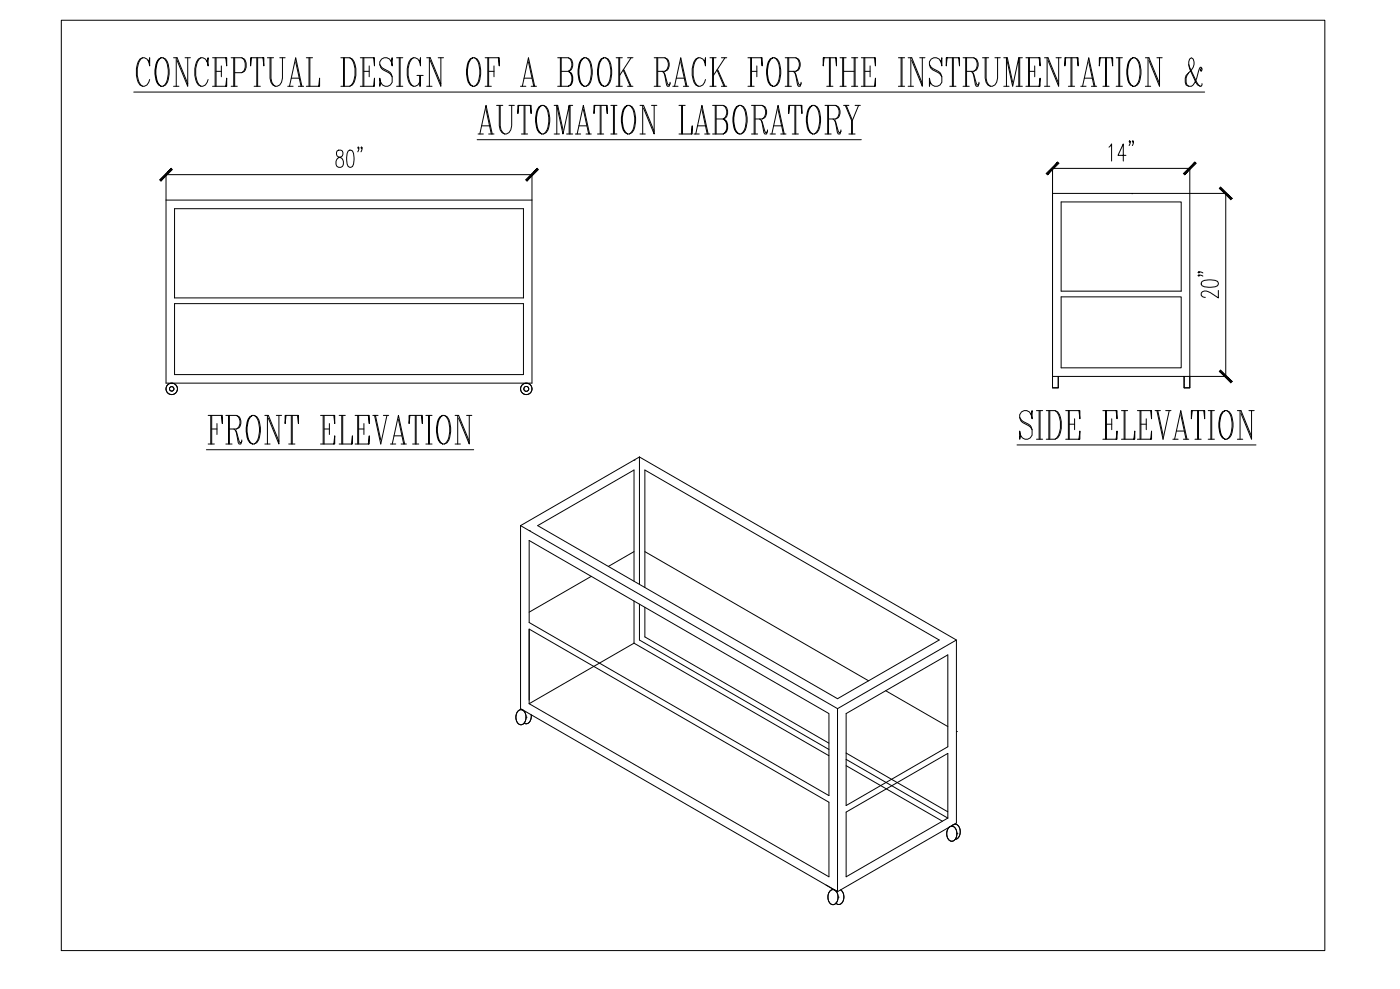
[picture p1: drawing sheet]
<svg xmlns="http://www.w3.org/2000/svg" width="841mm" height="594mm" viewBox="0 0 841 594" stroke-linecap="round" stroke-linejoin="round" font-family="sans-serif">
<defs><g id="words">
<g font-size="28.2">
<text x="610" y="268">SIDE ELEVATION</text>
<text x="123" y="271">FRONT ELEVATION</text>
</g>
</g></defs>
<!-- layer: Beam -->
<g fill="none" stroke="#000" stroke-width=".6">
<path d="M37 12h759v559h-759zM202 91a2.6 2.6 0 0 0 2 4 3 3 0 0 1 2 3 3 3 0 0 1-3 3 3 3 0 0 1-1-4 3 3 0 0 1 3-3 2.1 2.1 0 0 0 1-3 2.1 2.1 0 0 0-4 0zM209 91l2-1a5 5 0 0 1 2 6l-1 4-2 1a5 5 0 0 1-2-6zM216 89h-1v-1l1 1-1 2M217 89v-1v1v2M666 88l2-2v11M676 93h-4l3-7v11M679 85h-1l1-1v1l-1 2M681 85h-1l1-1v1l-1 2M100 104v16M100 105h220M320 104v16"/>
<path d="M632 116h83v110h-83zM632 101v15M632 101h83M680 116h.1M715 101v15M715 116h22M736 116v110M100 120h220v110h-220zM105 125h209v54h-209zM637 121h73v54h-73zM637 178h73v43h-73zM720 165l1 1h-1v-1l3 1"/>
<path d="M720 163l1 1h-1v-1l3 1M722 169a12 12 0 0 1 9 0l1 2a5 5 0 0 1-6 2l-4-1v-1zM732 174v5a12 12 0 0 0-8-4l-2 1v1l1 1 1 1M105 182h209v43h-209zM715 226h22M381 276h.1M384 275l191 109v110l-72 42M384 275l-71 41M384 275v76M313 316l190 110v110M313 316v110l190 110M318 319h.1"/>
<path d="M318 325l180 104v49l-180-104zM381 331l-16 9M387 331l135 78M355 346l-37 22M381 349v-67l-58 34 180 104 61-36-177-102v71M318 378v45M381 361v25M384 363v21l114 66M387 365v18l111 63M381 386l-63 37M381 386l117 68M575 384l-72 42"/>
<path d="M532 415l37 21M314 427h.1M318 421v-43l180 104v45l-180-104M508 429l61-36v56l-61 35zM575 439h.1M508 456l61 35M508 452l61 36M508 460l58 33M508 488l61-35v38l-61 36zM502 535h.1"/>
</g>
<!-- layer: BEAM 02 -->
<g fill="none" stroke="#000" stroke-width=".6">
<path d="M100 233v2M100 233h.1M100 235h.1M100 232v1M100 232h.1M100 235v1M100 231h.1M101 236h.1M101 231h.1M101 237h1M102 237h.1M102 230l-1 1"/>
<path d="M102 230h.1M102 234h.1M102 234v1M102 233v1M102 233h.1M102 235h1M103 230h-1M103 230h1M103 235h.1M104 232l-2 1M104 232h.1M104 233h.1"/>
<path d="M104 237h-2M104 234l-1 1M104 237h.1M104 234h.1M104 230h.1M104 233v1M105 230v1M105 231h.1M105 231l1 1M106 236l-1 1M106 236h.1M106 232h.1"/>
<path d="M106 233h.1M106 233h1M107 233l-1 3M107 233h.1M313 233v2M313 233h.1M313 235h.1M313 235v1M313 232v1M313 232h.1M314 236h.1M314 231h-1"/>
<path d="M314 231h.1M314 237h1M315 233v1M315 233h.1M315 230l-1 1M315 234v1M315 237h.1M315 230h.1M315 232v1M315 235h.1M315 232h.1M315 235h2"/>
<path d="M316 230h.1M316 232h.1M316 230h1M316 232h1M317 232h.1M317 232v1M317 234v1M317 233h.1M317 234h.1M317 237h-2M317 233h1M318 230v1"/>
<path d="M318 233h.1M318 233v1M318 237h.1M318 231h.1M319 231h.1M319 236l-1 1M319 236h.1M319 232h.1M319 232v1M319 235v1M319 235h.1M320 233h.1"/>
<path d="M320 233l-1 2M632 226v7h4v-7M711 226v7h4v-7M310 432v1M310 429v3M310 429h.1M310 433h.1M310 433l1 1M310 428v1M311 434h.1M311 428h.1M311 427v1"/>
<path d="M311 427h.1M311 435h1M312 427h.1M312 435h.1M312 426v1M312 426h.1M312 426h2M313 435h.1M314 427h.1M314 435h-1M314 435h.1M314 427h1"/>
<path d="M315 427h.1M315 434l-1 1M315 427v1M315 434v1M315 434h.1M315 428h.1M315 435h.1M316 428h.1M316 435h.1M316 428v2M316 433l-1 1M316 435h1"/>
<path d="M316 432v1M316 430h.1M316 431v1M316 431h.1M317 435h.1M317 434h.1M318 434h-1M318 434h.1M318 433h.1M319 432l-1 1M319 432h.1M319 431v1"/>
<path d="M319 429v2M569 499v2M569 499h.1M569 498v1M570 497v1M570 497h.1M571 497h.1M571 496v1M571 496h.1M571 496h1M572 496h.1M573 496h.1"/>
<path d="M573 496v1M573 495l-1 1M573 495h.1M573 497h.1M573 495h2M573 497l1 1M574 498h.1M574 498l1 1M575 499h.1M575 500v2M575 495h.1M575 496h.1"/>
<path d="M576 496h.1M576 496v1M576 497h.1M576 498l1 1M577 500h.1M577 499h.1M577 499v1M569 501h.1M569 502h.1M569 502v1M569 504h.1M569 504h1"/>
<path d="M570 504h.1M570 505h1M571 505h.1M573 505h-2M573 505h.1M574 504v1M574 504h.1M574 503v1M574 503h.1M575 502v1M575 502h.1M575 501h.1"/>
<path d="M575 504h-1M575 504h.1M575 503h.1M576 503h.1M576 502h.1M577 501l-1 1M577 501h.1M497 538v2M497 538h.1M498 537l-1 1M498 536v1M498 536h.1"/>
<path d="M499 535l-1 1M499 535h.1M500 534l-1 1M500 534h1M501 534l1 1M502 535h.1M502 536h1M503 536h.1M503 537h.1M503 537v2M503 540h.1M503 539v1"/>
<path d="M503 539h.1M505 535h1M506 535h.1M506 535v1M506 536h.1M506 536l1 1M507 537h.1M507 537v1M507 540h.1M507 538v2M498 540v1M498 541h.1"/>
<path d="M498 541v1M498 542h.1M499 542v1M499 543h1M500 543h.1M501 543h.1M502 543h-1M502 542v1M502 543h1M502 543h.1M502 542h.1M503 543h.1"/>
<path d="M503 542h.1M503 540v1M505 543h-2M505 543h.1M506 542l-1 1M506 542h.1M506 541h.1M507 540l-1 1"/>
</g>
<!-- layer: TEXT -->
<g fill="none" stroke="#000" stroke-width=".6">
<path d="M86 35a13 13 0 0 0 0 17M89 37l1 3v-5l-1 2-1-2h-1a4 4 0 0 0-5 4 15 15 0 0 0 2 12l2 1a4 4 0 0 0 4-4M97 35a8 8 0 0 0-4 10 6 6 0 0 0 5 7 7 7 0 0 0 4-7 13 13 0 0 0-3-10h-1a4 4 0 0 0-4 4 12 12 0 0 0 3 13M98 35a13 13 0 0 1 2 14l-2 3M104 35h2l7 15M106 35v17M111 35h3M113 35v17l-7-16M121 35a13 13 0 0 0 0 17M124 37l1 3v-5l-1 2-1-2h-1a4 4 0 0 0-4 4 15 15 0 0 0 1 12l2 1a4 4 0 0 0 4-4M128 35h8v5v-5M129 35v17"/>
<path d="M130 35v17M133 40v6M139 35h6a5 5 0 0 1 3 4 5 5 0 0 1-3 5h-4M140 35v17M141 35v17M145 35a6 6 0 0 1 0 9M151 35v5v-5h7v5v-5M154 35v17M155 35v17M161 35h3M162 35v12l1 2 1 2 1 1 3-1 1-2 1-2v-12M163 35v12v2l2 3"/>
<path d="M168 35h3M178 37l3 15M184 35h4M186 35v17M205 35h5a7 7 0 0 1 4 6 14 14 0 0 1-2 10l-2 1h-5M206 35v17M207 35v17M210 35a13 13 0 0 1 0 17M216 35h9v5l-1-5M218 35v17M219 35v17M222 40v6"/>
<path d="M228 39a13 13 0 0 0 7 5 6 6 0 0 1 0 7 4 4 0 0 1-6-2l-1-2v5l1-3M235 37l1-2v5l-1-3a4 4 0 0 0-6-1 4 4 0 0 0 1 6l3 2 3 2M238 35h4M240 35v17M248 35a13 13 0 0 0 0 17M252 37l1 3v-5l-1 2-1-2h-2a4 4 0 0 0-4 4 15 15 0 0 0 2 12l2 1 2-1 1-2M256 35h2l7 15M258 35v17M263 35h3M265 35v17l-7-16M284 35a7 7 0 0 0-4 7 13 13 0 0 0 2 9l2 1a4 4 0 0 0 4-4 16 16 0 0 0-1-13h-2a4 4 0 0 0-4 4 12 12 0 0 0 3 13M285 35a13 13 0 0 1 2 14l-2 3"/>
<path d="M291 35h9v5l-1-5M293 35v17M294 35v17M297 40v6M317 37l4 15M335 35h6a4 4 0 0 1 3 4 4 4 0 0 1-3 4M337 35v17M341 35a5 5 0 0 1 0 8h-4M351 35a7 7 0 0 0-4 7 13 13 0 0 0 2 9l2 1a4 4 0 0 0 4-4 16 16 0 0 0-1-13h-2a4 4 0 0 0-4 4 12 12 0 0 0 3 13M352 35a13 13 0 0 1 2 14l-2 3M363 35a7 7 0 0 0-4 7 13 13 0 0 0 2 9l2 1a4 4 0 0 0 4-4 16 16 0 0 0-2-13h-1a4 4 0 0 0-4 4 12 12 0 0 0 3 13M364 35a13 13 0 0 1 0 17"/>
<path d="M370 35h4M372 35v17M377 35h3M379 35l-7 10M393 35h6a4 4 0 0 1 3 4 4 4 0 0 1-3 4h-4M395 35v17M399 35a5 5 0 0 1 0 8M409 37l3 15M420 35a13 13 0 0 0 0 17M423 37l1 3v-5l-1 2-1-2h-1a4 4 0 0 0-5 4 15 15 0 0 0 2 12l2 1a4 4 0 0 0 4-4M426 35h4M428 35v17"/>
<path d="M429 35v17M433 35h4M436 35l-7 10M449 35h9v5l-1-5M451 35v17M455 40v6M464 35a7 7 0 0 0-3 7 13 13 0 0 0 2 9l1 1a4 4 0 0 0 4-4 16 16 0 0 0-1-13h-2a4 4 0 0 0-3 4 12 12 0 0 0 2 13M465 35a13 13 0 0 1 2 14l-2 3M472 35h6a4 4 0 0 1 3 4 4 4 0 0 1-3 4h-4M473 35v17M474 35v17M478 35a5 5 0 0 1 0 8"/>
<path d="M495 35v5v-5h7v5v-5M498 35v17M499 35v17M505 35h3M506 35v17M507 35v17M512 35h3M513 35v17M514 35v17M517 35h9v5l-1-5M519 35v17M520 35v17"/>
<path d="M523 40v6M540 35h3M541 35v17M542 35v17M546 35h2l6 15M547 35v17M552 35h4M554 35v17l-6-16M558 39a12 12 0 0 0 7 5 6 6 0 0 1 0 7 4 4 0 0 1-6-2l-1-2v5l1-3M565 37l1-2v5l-1-3a4 4 0 0 0-5-2 4 4 0 0 0-1 6l5 3 2 2M569 35l-1 5v-5h8v5v-5M572 35v17"/>
<path d="M573 35v17M579 35h6a4 4 0 0 1 3 4 4 4 0 0 1-3 4h-4M580 35v17M581 35v17M585 35a5 5 0 0 1 0 8M590 35h4M592 35v12l1 4 2 1 3-1 1-2v-2v-12M592 35v12l1 2 2 3M598 35h3M603 35h2l3 14M612 35h2M613 35v17"/>
<path d="M616 35h9v5l-1-5M618 35v17M622 40v6M627 35h3l6 15M629 35v17M634 35h4M636 35v17l-6-16M640 35v5v-5h8v5l-1-5M643 35v17M644 35v17M654 37l3 15M661 35l-1 5v-5h8v5v-5"/>
<path d="M664 35v17M665 35v17M671 35h3M672 35v17M673 35v17M681 35a7 7 0 0 0-4 7 13 13 0 0 0 2 9l2 1a4 4 0 0 0 4-4 15 15 0 0 0-2-13h-1a4 4 0 0 0-4 4 12 12 0 0 0 3 13M682 35a13 13 0 0 1 2 14l-2 3M688 35h2l7 15M690 35v17M695 35h3M697 35v17l-7-16M714 39l5 10 2 3"/>
<path d="M80 55h644M104 52h3M128 52h8v-5v5M130 43h3M139 52h4M153 52h3M173 52h3M174 52l4-17 3 17M175 47h5M179 52h3M184 52h8v-5l-1 5M216 52h9v-5l-1 5"/>
<path d="M219 43h3M238 52h4M250 45h4M252 45v7M253 45v7M256 52h4M291 52h4M294 43h3M313 52h3M314 52l3-17 4 17M315 47h5M319 52h3"/>
<path d="M335 52h6a5 5 0 0 0 3-5 5 5 0 0 0-3-4 6 6 0 0 1 0 9M370 52h4M374 42l5 10M375 42l4 10M377 52h3M393 52h4M398 43l1 2 2 5v1l2-1M399 44l2 8h1l1-3M404 52h3M405 52l4-17 4 17M406 47h5M411 52h3"/>
<path d="M426 52h4M431 42l4 10M431 42l5 10M433 52h4M449 52h4M451 43h4M472 52h3M476 43l2 2 2 5v1l1-1M478 44l2 8h1v-3M497 52h3M505 52h3M507 43h6"/>
<path d="M512 52h3M517 52h9v-5l-1 5M520 43h3M540 52h3M546 52h3M571 52h3M579 52h3M583 43l2 2 2 6 1-1M584 44l3 8h1v-3M603 52h3M605 52v-17l3 17 4-17v17M610 52h4"/>
<path d="M616 52h9v-5l-1 5M618 43h4M627 52h4M642 52h4M649 52h3M650 52l4-17 4 17M651 47h5M656 52h3M663 52h3M671 52h3M688 52h3M714 44a6 6 0 0 0 0 8"/>
<path d="M722 41l-1 1 1 1v-1v-2h-1l-1 3a13 13 0 0 1-4 9h-2a4 4 0 0 1-1-7 8 8 0 0 0 4-10h-1a5 5 0 0 0-1 6l4 10 3 1v-2M289 76h5M292 66l3 14M298 63h4M300 63v13v2l2 2h1h3l1-2v-2v-13M300 63v13l1 2 2 2M306 63h3M312 63l-1 5v-5h8v5v-5M315 63v17M325 63a7 7 0 0 0-3 8 13 13 0 0 0 2 9h1a4 4 0 0 0 5-4 16 16 0 0 0-2-12l-1-1a4 4 0 0 0-4 4 12 12 0 0 0 2 13M327 63a13 13 0 0 1 2 15l-2 2M333 63h2l3 15"/>
<path d="M342 63h2M342 63v17M348 76h5M350 66l4 14M357 63v5v-5h8v5l-1-5M361 63v17M367 63h4M369 63v17M377 63a7 7 0 0 0-4 8 13 13 0 0 0 2 9h2a4 4 0 0 0 4-4 16 16 0 0 0-1-12l-2-1a4 4 0 0 0-4 4 12 12 0 0 0 3 13M378 63a13 13 0 0 1 2 15l-2 2M384 63h3l6 16M386 63v17"/>
<path d="M391 63h4M393 63v17l-6-15M408 63h4M409 63v17M410 63v17M419 76h5M422 66l3 14M428 63h6a4 4 0 0 1 3 4 4 4 0 0 1-3 4M430 63v17M434 63a5 5 0 0 1 0 8h-4M444 63a7 7 0 0 0-4 8 13 13 0 0 0 2 9h2a4 4 0 0 0 4-4 15 15 0 0 0-1-12l-2-1a4 4 0 0 0-4 4 12 12 0 0 0 3 13M445 63a13 13 0 0 1 2 15l-2 2"/>
<path d="M451 63h7a4 4 0 0 1 3 4 4 4 0 0 1-3 4h-4M453 63v17M454 63v17M456 71l2 2 2 7 1-1M457 72l2 8h2v-2M458 63a5 5 0 0 1 0 8M465 76h5M467 66l4 14M474 63v5v-5h8v5l-1-5M478 63v17M488 63a7 7 0 0 0-4 8 13 13 0 0 0 3 9h1a4 4 0 0 0 4-4 16 16 0 0 0-1-12l-2-1a4 4 0 0 0-4 4 12 12 0 0 0 3 13M489 63a13 13 0 0 1 0 17"/>
<path d="M496 63h6a4 4 0 0 1 3 4 4 4 0 0 1-3 4h-4M497 63v17M498 63v17M500 71l2 2 2 6v1l1-1M501 72l3 8h1v-2M502 63a5 5 0 0 1 0 8M507 63h3M508 63l4 9v8M514 63h3M516 63l-4 9M287 84h230M287 80h3"/>
<path d="M288 80l4-17 4 17M294 80h3M313 80h4M333 80h3M334 80v-17l4 17 4-17v17M340 80h4M346 80h3M347 80l3-17 4 17M352 80h3M359 80h4M367 80h4M384 80h4"/>
<path d="M408 80h8v-4l-1 4M417 80h3M418 80l4-17 3 17M423 80h3M428 80h6a5 5 0 0 0 3-4 5 5 0 0 0-3-5 6 6 0 0 1 0 9M451 80h4M463 80h3M464 80l3-17 4 17M469 80h3M476 80h4M496 80h3M510 80h4"/>
<path d="M124 270h161M611 267h144"/>
</g>
<!-- layer: Beam -->
<g fill="#000" stroke="#000" stroke-width=".6">
<path d="M635 97l-6 8 7-7zM628 104l7-7-6 8z"/>
<path d="M103 101l-6 8 7-7zM96 108l7-7-6 8z"/>
<path d="M316 108l1 1 6-8zM323 101v1l-6 7z"/>
<path d="M711 104l1 1 6-8zM718 97l1 1-7 7z"/>
<path d="M733 113l6 7 1-1zM733 113v-1l7 7z"/>
<path d="M733 222v1l7 6zM733 223l7 6-1 1z"/>
</g>
<use href="#words"/>
</svg>
